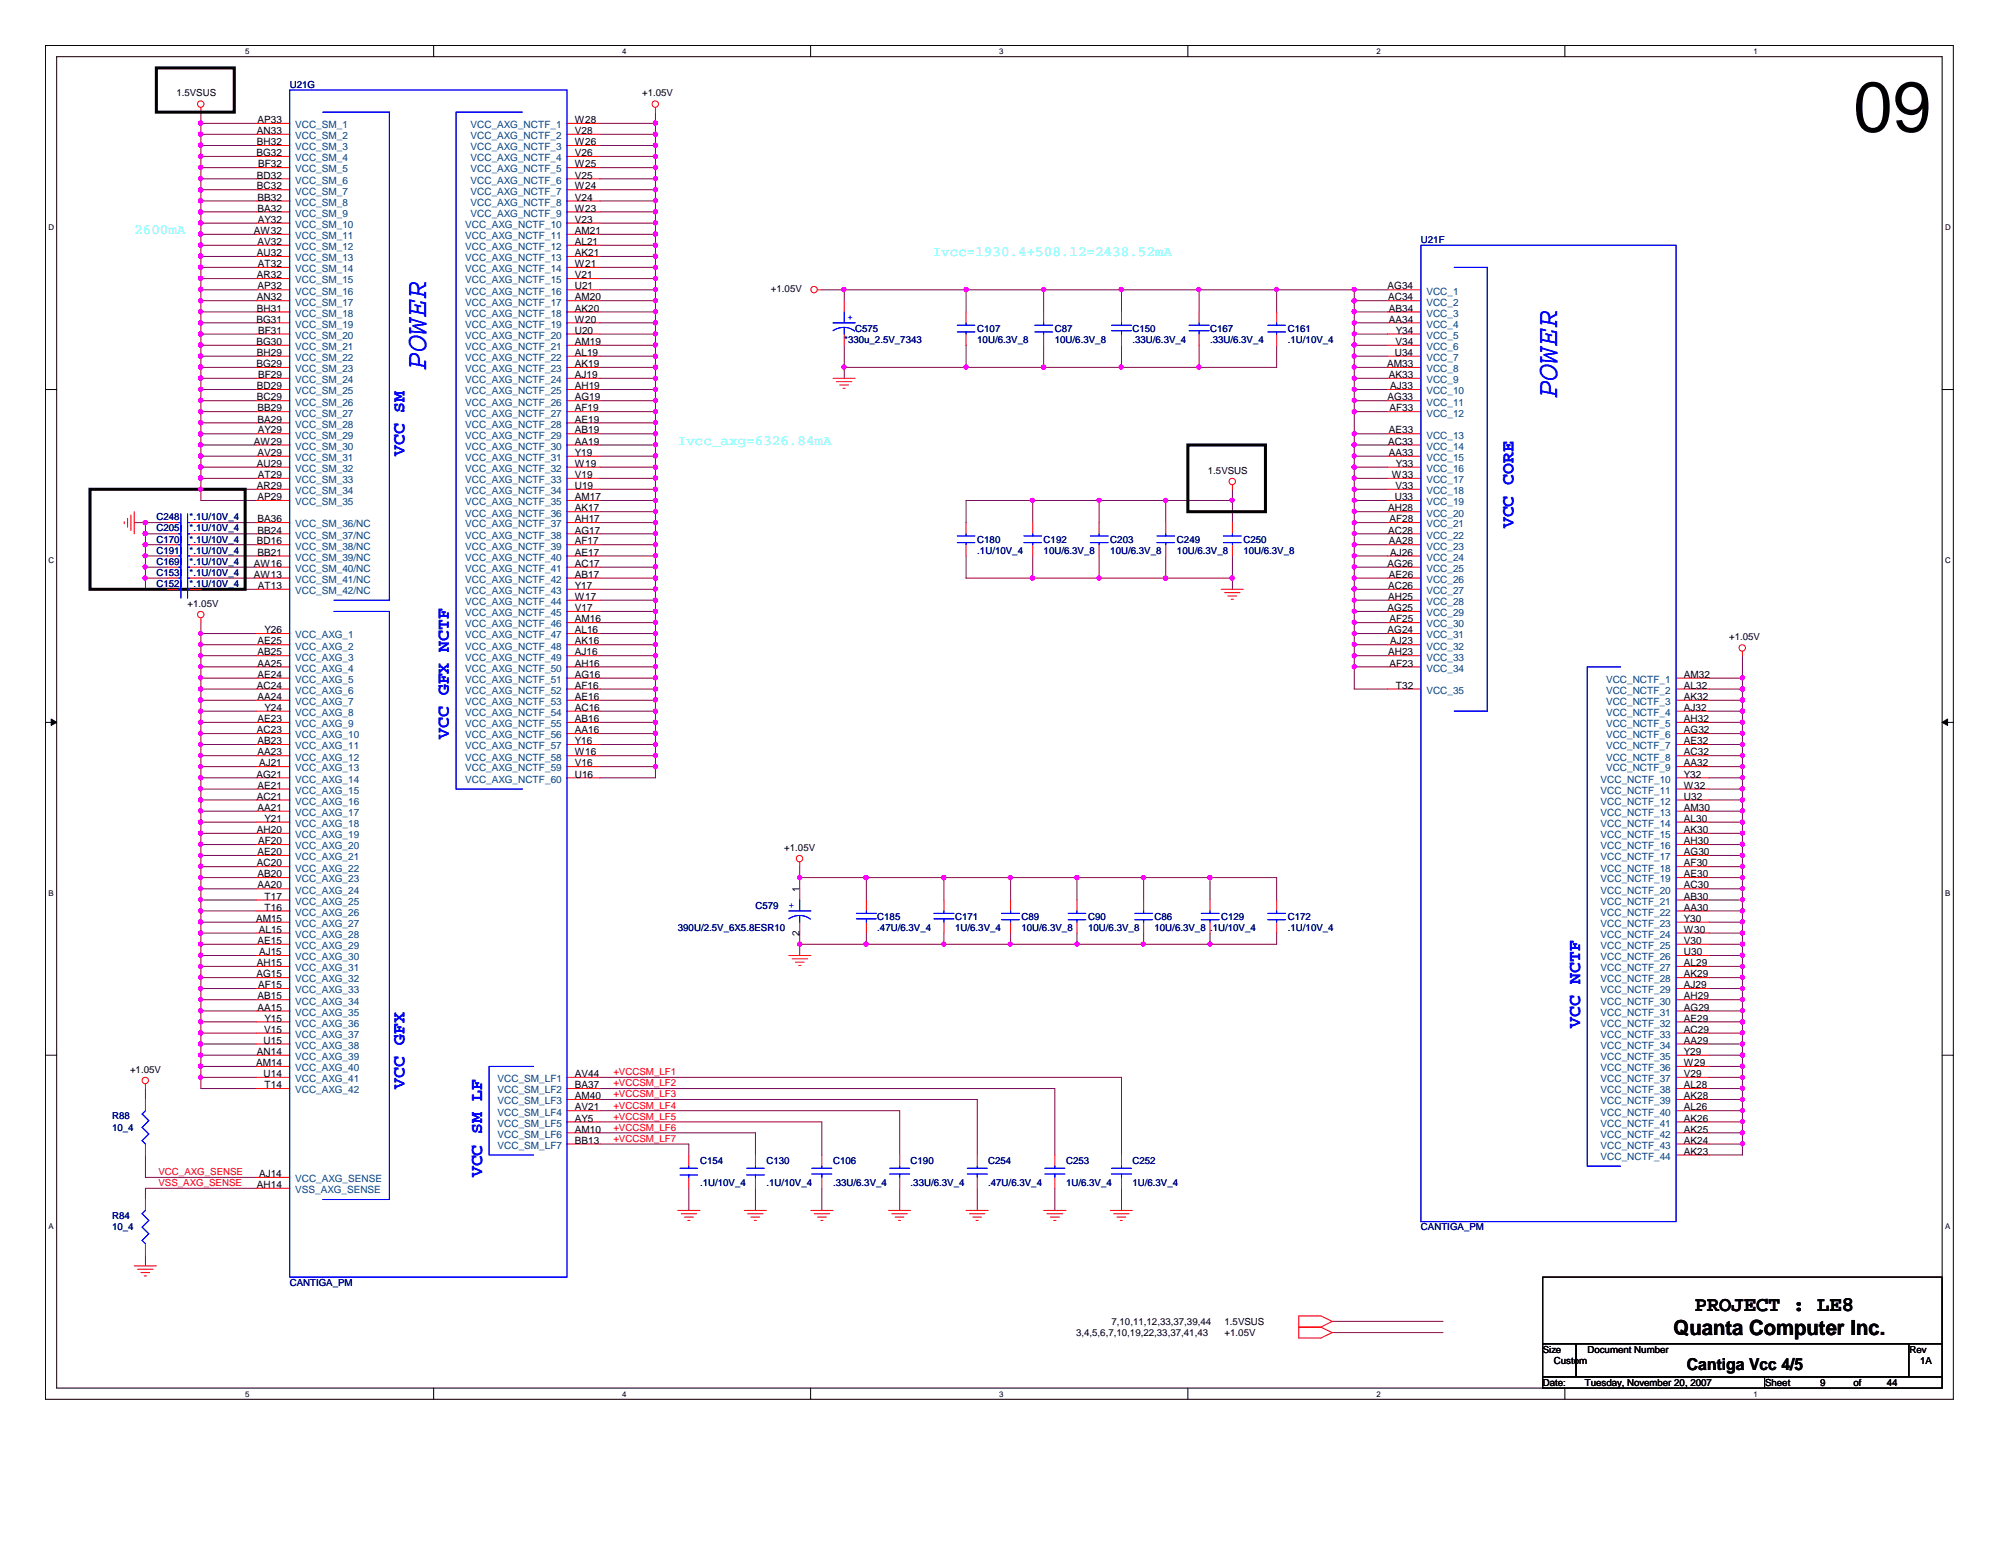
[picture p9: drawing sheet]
<svg xmlns="http://www.w3.org/2000/svg" width="279mm" height="216mm" viewBox="0 0 279 216" stroke-linecap="round" stroke-linejoin="round" font-family="sans-serif">
<defs><g id="words">
<text font-size="9.9" x="258.9" y="18.4">09</text>
<g font-size="4.1" fill="#00f">
<text x="59.5" y="51.6" transform="rotate(-90 59.5 51.6)">POWER</text>
<text x="217.6" y="55.6" transform="rotate(-90 217.6 55.6)">POWER</text>
</g>
<g font-size="2.9">
<text x="236.8" y="183.1">PROJECT : LE8</text>
<text x="233.8" y="186.5">Quanta Computer Inc.</text>
</g>
<g font-size="2.5" fill="#00f">
<text x="56.5" y="63.7" transform="rotate(-90 56.5 63.7)">VCC SM</text>
<text x="211.5" y="73.8" transform="rotate(-90 211.5 73.8)">VCC CORE</text>
<text x="62.7" y="103.2" transform="rotate(-90 62.7 103.2)">VCC GFX NCTF</text>
<text x="220.8" y="143.5" transform="rotate(-90 220.8 143.5)">VCC NCTF</text>
<text x="56.5" y="152" transform="rotate(-90 56.5 152)">VCC GFX</text>
<text x="67.4" y="164.4" transform="rotate(-90 67.4 164.4)">VCC SM LF</text>
</g>
<text font-size="2.3" x="235.7" y="191.3">Cantiga Vcc 4/5</text>
<g font-size="2" fill="#0ff">
<text x="18.8" y="32.7">2600mA</text>
<text x="130.3" y="35.8">Ivcc=1930.4+508.12=2438.52mA</text>
<text x="94.7" y="62.1">Ivcc_axg=6326.84mA</text>
</g>
<g font-size="1.4">
<text x="24.6" y="13.5">1.5VSUS</text>
<text x="36" y="17.2">AP33</text>
<text x="80.3" y="17.2">W28</text>
<text x="89.7" y="13.5">+1.05V</text>
<text x="35.8" y="21.8">BG32</text>
<text x="35.9" y="18.7">AN33</text>
<text x="35.9" y="20.3">BH32</text>
<text x="36.1" y="23.4">BF32</text>
<text x="80.3" y="18.7">V28</text>
<text x="80.3" y="20.3">W26</text>
<text x="80.3" y="21.8">V26</text>
<text x="80.3" y="23.4">W25</text>
<text x="35.9" y="24.9">BD32</text>
<text x="35.9" y="26.5">BC32</text>
<text x="36" y="28">BB32</text>
<text x="36" y="29.5">BA32</text>
<text x="80.3" y="24.9">V25</text>
<text x="80.3" y="26.5">W24</text>
<text x="80.3" y="28">V24</text>
<text x="80.3" y="29.5">W23</text>
<text x="35.5" y="32.7">AW32</text>
<text x="35.9" y="35.8">AU32</text>
<text x="36" y="34.2">AV32</text>
<text x="36" y="31.1">AY32</text>
<text x="80.3" y="31.1">V23</text>
<text x="80.3" y="32.7">AM21</text>
<text x="80.3" y="34.2">AL21</text>
<text x="80.3" y="35.8">AK21</text>
<text x="35.9" y="38.9">AR32</text>
<text x="35.9" y="42">AN32</text>
<text x="36" y="40.4">AP32</text>
<text x="36" y="37.3">AT32</text>
<text x="80.3" y="37.3">W21</text>
<text x="80.3" y="38.9">V21</text>
<text x="80.3" y="40.4">U21</text>
<text x="80.3" y="42">AM20</text>
<text x="107.7" y="40.8">+1.05V</text>
<text x="193.8" y="40.4">AG34</text>
<text x="193.9" y="42">AC34</text>
<text x="35.8" y="45">BG31</text>
<text x="35.9" y="43.5">BH31</text>
<text x="36.1" y="46.6">BF31</text>
<text x="80.3" y="43.5">AK20</text>
<text x="80.3" y="45">W20</text>
<text x="80.3" y="46.6">U20</text>
<text x="194" y="43.5">AB34</text>
<text x="194" y="45">AA34</text>
<text x="195" y="46.6">Y34</text>
<text x="35.8" y="48.2">BG30</text>
<text x="35.8" y="51.3">BG29</text>
<text x="35.9" y="49.7">BH29</text>
<text x="36.1" y="52.8">BF29</text>
<text x="80.3" y="48.2">AM19</text>
<text x="80.3" y="49.7">AL19</text>
<text x="80.3" y="51.3">AK19</text>
<text x="80.3" y="52.8">AJ19</text>
<text x="193.8" y="51.3">AM33</text>
<text x="194" y="52.8">AK33</text>
<text x="194.9" y="49.7">U34</text>
<text x="194.9" y="48.2">V34</text>
<text x="35.9" y="54.4">BD29</text>
<text x="35.9" y="55.9">BC29</text>
<text x="36" y="57.4">BB29</text>
<text x="36" y="59">BA29</text>
<text x="80.3" y="54.4">AH19</text>
<text x="80.3" y="55.9">AG19</text>
<text x="80.3" y="57.4">AF19</text>
<text x="80.3" y="59">AE19</text>
<text x="193.8" y="55.9">AG33</text>
<text x="194.1" y="57.4">AF33</text>
<text x="194.2" y="54.4">AJ33</text>
<text x="35.5" y="62.1">AW29</text>
<text x="35.9" y="65.2">AU29</text>
<text x="36" y="63.7">AV29</text>
<text x="36" y="60.5">AY29</text>
<text x="80.3" y="60.5">AB19</text>
<text x="80.3" y="62.1">AA19</text>
<text x="80.3" y="63.7">Y19</text>
<text x="80.3" y="65.2">W19</text>
<text x="193.9" y="62.1">AC33</text>
<text x="194" y="60.5">AE33</text>
<text x="194" y="63.7">AA33</text>
<text x="195" y="65.2">Y33</text>
<text x="35.9" y="68.3">AR29</text>
<text x="36" y="69.8">AP29</text>
<text x="36" y="66.8">AT29</text>
<text x="80.3" y="66.8">V19</text>
<text x="80.3" y="68.3">U19</text>
<text x="80.3" y="69.8">AM17</text>
<text x="80.3" y="71.4">AK17</text>
<text x="168.7" y="66.2">1.5VSUS</text>
<text x="193.9" y="71.4">AH28</text>
<text x="194.4" y="66.8">W33</text>
<text x="194.9" y="69.8">U33</text>
<text x="194.9" y="68.3">V33</text>
<text x="35.9" y="76">BD16</text>
<text x="36" y="72.9">BA36</text>
<text x="36" y="74.5">BB24</text>
<text x="36" y="77.6">BB21</text>
<text x="80.3" y="72.9">AH17</text>
<text x="80.3" y="74.5">AG17</text>
<text x="80.3" y="76">AF17</text>
<text x="80.3" y="77.6">AE17</text>
<text x="193.9" y="74.5">AC28</text>
<text x="194" y="76">AA28</text>
<text x="194.1" y="72.9">AF28</text>
<text x="194.2" y="77.6">AJ26</text>
<text x="35.5" y="79.2">AW16</text>
<text x="35.5" y="80.7">AW13</text>
<text x="36" y="82.3">AT13</text>
<text x="80.3" y="79.2">AC17</text>
<text x="80.3" y="80.7">AB17</text>
<text x="80.3" y="82.3">Y17</text>
<text x="80.3" y="83.8">W17</text>
<text x="193.8" y="79.2">AG26</text>
<text x="193.9" y="82.3">AC26</text>
<text x="193.9" y="83.8">AH25</text>
<text x="194" y="80.7">AE26</text>
<text x="26.2" y="84.8">+1.05V</text>
<text x="37" y="88.4">Y26</text>
<text x="80.3" y="85.3">V17</text>
<text x="80.3" y="86.9">AM16</text>
<text x="80.3" y="88.4">AL16</text>
<text x="193.8" y="85.3">AG25</text>
<text x="193.8" y="88.4">AG24</text>
<text x="194.1" y="86.9">AF25</text>
<text x="241.6" y="89.4">+1.05V</text>
<text x="36" y="90">AE25</text>
<text x="36" y="91.5">AB25</text>
<text x="36" y="93.1">AA25</text>
<text x="36" y="94.7">AE24</text>
<text x="80.3" y="90">AK16</text>
<text x="80.3" y="91.5">AJ16</text>
<text x="80.3" y="93.1">AH16</text>
<text x="80.3" y="94.7">AG16</text>
<text x="193.9" y="91.5">AH23</text>
<text x="194.1" y="93.1">AF23</text>
<text x="194.2" y="90">AJ23</text>
<text x="235.2" y="94.7">AM32</text>
<text x="35.9" y="96.2">AC24</text>
<text x="36" y="97.7">AA24</text>
<text x="36" y="100.8">AE23</text>
<text x="37" y="99.3">Y24</text>
<text x="80.3" y="96.2">AF16</text>
<text x="80.3" y="97.7">AE16</text>
<text x="80.3" y="99.3">AC16</text>
<text x="80.3" y="100.8">AB16</text>
<text x="195" y="96.2">T32</text>
<text x="235.2" y="96.2">AL32</text>
<text x="235.2" y="97.7">AK32</text>
<text x="235.2" y="99.3">AJ32</text>
<text x="235.2" y="100.8">AH32</text>
<text x="35.9" y="102.4">AC23</text>
<text x="36" y="103.9">AB23</text>
<text x="36" y="105.5">AA23</text>
<text x="36.2" y="107">AJ21</text>
<text x="80.3" y="102.4">AA16</text>
<text x="80.3" y="103.9">Y16</text>
<text x="80.3" y="105.5">W16</text>
<text x="80.3" y="107">V16</text>
<text x="235.2" y="107">AA32</text>
<text x="235.2" y="102.4">AG32</text>
<text x="235.2" y="103.9">AE32</text>
<text x="235.2" y="105.5">AC32</text>
<text x="35.8" y="108.6">AG21</text>
<text x="35.9" y="111.7">AC21</text>
<text x="36" y="110.2">AE21</text>
<text x="36" y="113.2">AA21</text>
<text x="80.3" y="108.6">U16</text>
<text x="235.2" y="108.6">Y32</text>
<text x="235.2" y="110.2">W32</text>
<text x="235.2" y="111.7">U32</text>
<text x="235.2" y="113.2">AM30</text>
<text x="35.9" y="116.3">AH20</text>
<text x="36" y="119.4">AE20</text>
<text x="36.1" y="117.9">AF20</text>
<text x="37" y="114.8">Y21</text>
<text x="109.6" y="118.8">+1.05V</text>
<text x="235.2" y="114.8">AL30</text>
<text x="235.2" y="116.3">AK30</text>
<text x="235.2" y="119.4">AG30</text>
<text x="235.2" y="117.9">AH30</text>
<text x="35.9" y="121">AC20</text>
<text x="36" y="122.5">AB20</text>
<text x="36" y="124.1">AA20</text>
<text x="37" y="125.6">T17</text>
<text x="111.7" y="124.6" transform="rotate(-90 111.7 124.6)">1</text>
<text x="235.2" y="124.1">AC30</text>
<text x="235.2" y="121">AF30</text>
<text x="235.2" y="122.5">AE30</text>
<text x="235.2" y="125.6">AB30</text>
<text x="35.8" y="128.7">AM15</text>
<text x="36" y="131.8">AE15</text>
<text x="36.2" y="130.3">AL15</text>
<text x="37" y="127.2">T16</text>
<text x="111.7" y="130.7" transform="rotate(-90 111.7 130.7)">2</text>
<text x="235.2" y="130.3">W30</text>
<text x="235.2" y="131.8">V30</text>
<text x="235.2" y="127.2">AA30</text>
<text x="235.2" y="128.7">Y30</text>
<text x="35.8" y="136.5">AG15</text>
<text x="35.9" y="134.9">AH15</text>
<text x="36.2" y="133.4">AJ15</text>
<text x="235.2" y="133.4">U30</text>
<text x="235.2" y="134.9">AL29</text>
<text x="235.2" y="136.5">AK29</text>
<text x="36" y="139.6">AB15</text>
<text x="36" y="141.1">AA15</text>
<text x="36.1" y="138">AF15</text>
<text x="37" y="142.7">Y15</text>
<text x="235.2" y="138">AJ29</text>
<text x="235.2" y="139.6">AH29</text>
<text x="235.2" y="141.1">AG29</text>
<text x="235.2" y="142.7">AE29</text>
<text x="18.2" y="149.8">+1.05V</text>
<text x="35.8" y="148.9">AM14</text>
<text x="35.9" y="147.3">AN14</text>
<text x="36.8" y="145.8">U15</text>
<text x="36.9" y="144.2">V15</text>
<text x="235.2" y="144.2">AC29</text>
<text x="235.2" y="145.8">AA29</text>
<text x="235.2" y="147.3">Y29</text>
<text x="235.2" y="148.9">W29</text>
<text x="36.8" y="150.4">U14</text>
<text x="37" y="152">T14</text>
<text x="80.3" y="150.4">AV44</text>
<text x="80.3" y="152">BA37</text>
<text x="80.3" y="153.5">AM40</text>
<text x="80.3" y="155.1">AV21</text>
<text x="235.2" y="152">AL28</text>
<text x="235.2" y="153.5">AK28</text>
<text x="235.2" y="155.1">AL26</text>
<text x="235.2" y="150.4">V29</text>
<text x="80.3" y="156.6">AY5</text>
<text x="80.3" y="158.2">AM10</text>
<text x="80.3" y="159.7">BB13</text>
<text x="235.2" y="158.2">AK25</text>
<text x="235.2" y="156.6">AK26</text>
<text x="235.2" y="159.7">AK24</text>
<text x="235.2" y="161.2">AK23</text>
<text x="35.9" y="165.9">AH14</text>
<text x="36.2" y="164.4">AJ14</text>
<text x="155.3" y="185">7,10,11,12,33,37,39,44</text>
<text x="171.1" y="185">1.5VSUS</text>
<text x="150.3" y="186.6">3,4,5,6,7,10,19,22,33,37,41,43</text>
<text x="171.1" y="186.6">+1.05V</text>
<text x="215.5" y="188.9">Size</text>
<text x="217.1" y="190.4">Custom</text>
<text x="221.8" y="188.9">Document Number</text>
<text x="266.8" y="188.9">Rev</text>
<text x="268.2" y="190.4">1A</text>
<text x="215.5" y="193.5">Date:</text>
<text x="221.4" y="193.5">Tuesday, November 20, 2007</text>
<text x="246.6" y="193.5">Sheet</text>
<text x="254.3" y="193.5">9</text>
<text x="258.9" y="193.5">of</text>
<text x="263.6" y="193.5">44</text>
</g>
<g font-size="1.4" fill="#000080">
<text x="40.5" y="12.2">U21G</text>
<text x="198.5" y="34">U21F</text>
<text x="117.9" y="47.9">*330u_2.5V_7343</text>
<text x="119.5" y="46.3">C575</text>
<text x="136.5" y="46.3">C107</text>
<text x="136.5" y="47.9">10U/6.3V_8</text>
<text x="147.4" y="46.3">C87</text>
<text x="147.4" y="47.9">10U/6.3V_8</text>
<text x="158.2" y="46.3">C150</text>
<text x="158.2" y="47.9">.33U/6.3V_4</text>
<text x="169" y="46.3">C167</text>
<text x="169" y="47.9">.33U/6.3V_4</text>
<text x="179.9" y="46.3">C161</text>
<text x="179.9" y="47.9">.1U/10V_4</text>
<text x="21.8" y="77.3">C191</text>
<text x="21.8" y="75.8">C170</text>
<text x="21.8" y="74.2">C205</text>
<text x="21.8" y="72.7">C248</text>
<text x="26.5" y="77.3">*.1U/10V_4</text>
<text x="26.5" y="75.8">*.1U/10V_4</text>
<text x="26.5" y="74.2">*.1U/10V_4</text>
<text x="26.5" y="72.7">*.1U/10V_4</text>
<text x="136.5" y="75.8">C180</text>
<text x="136.5" y="77.3">.1U/10V_4</text>
<text x="145.8" y="75.8">C192</text>
<text x="145.8" y="77.3">10U/6.3V_8</text>
<text x="155.1" y="75.8">C203</text>
<text x="155.1" y="77.3">10U/6.3V_8</text>
<text x="164.4" y="75.8">C249</text>
<text x="164.4" y="77.3">10U/6.3V_8</text>
<text x="173.7" y="75.8">C250</text>
<text x="173.7" y="77.3">10U/6.3V_8</text>
<text x="21.8" y="80.4">C153</text>
<text x="21.8" y="78.9">C169</text>
<text x="21.8" y="82">C152</text>
<text x="26.5" y="80.4">*.1U/10V_4</text>
<text x="26.5" y="78.9">*.1U/10V_4</text>
<text x="26.5" y="82">*.1U/10V_4</text>
<text x="94.7" y="130">390U/2.5V_6X5.8ESR10</text>
<text x="105.5" y="126.9">C579</text>
<text x="122.6" y="128.4">C185</text>
<text x="122.6" y="130">.47U/6.3V_4</text>
<text x="133.4" y="128.4">C171</text>
<text x="133.4" y="130">1U/6.3V_4</text>
<text x="142.7" y="128.4">C89</text>
<text x="142.7" y="130">10U/6.3V_8</text>
<text x="152" y="128.4">C90</text>
<text x="152" y="130">10U/6.3V_8</text>
<text x="161.3" y="128.4">C86</text>
<text x="161.3" y="130">10U/6.3V_8 .1U/10V_4</text>
<text x="170.6" y="128.4">C129</text>
<text x="179.9" y="128.4">C172</text>
<text x="179.9" y="130">.1U/10V_4</text>
<text x="15.7" y="156.3">R88</text>
<text x="15.7" y="157.9">10_4</text>
<text x="97.8" y="162.5">C154</text>
<text x="97.8" y="165.7">.1U/10V_4</text>
<text x="107.1" y="162.5">C130</text>
<text x="107.1" y="165.7">.1U/10V_4</text>
<text x="116.4" y="162.5">C106</text>
<text x="116.4" y="165.7">.33U/6.3V_4</text>
<text x="127.2" y="162.5">C190</text>
<text x="127.2" y="165.7">.33U/6.3V_4</text>
<text x="138" y="162.5">C254</text>
<text x="138" y="165.7">.47U/6.3V_4</text>
<text x="148.9" y="162.5">C253</text>
<text x="148.9" y="165.7">1U/6.3V_4</text>
<text x="158.2" y="162.5">C252</text>
<text x="158.2" y="165.7">1U/6.3V_4</text>
<text x="15.7" y="170.3">R84</text>
<text x="15.7" y="171.8">10_4</text>
<text x="198.5" y="171.8">CANTIGA_PM</text>
<text x="40.5" y="179.6">CANTIGA_PM</text>
</g>
<g font-size="1.4" fill="#004080">
<text x="41.2" y="17.9">VCC_SM_1</text>
<text x="65.7" y="17.9">VCC_AXG_NCTF_1</text>
<text x="41.2" y="19.4">VCC_SM_2</text>
<text x="41.2" y="21">VCC_SM_3</text>
<text x="41.2" y="22.5">VCC_SM_4</text>
<text x="65.7" y="19.4">VCC_AXG_NCTF_2</text>
<text x="65.7" y="21">VCC_AXG_NCTF_3</text>
<text x="65.7" y="22.5">VCC_AXG_NCTF_4</text>
<text x="41.2" y="25.7">VCC_SM_6</text>
<text x="41.2" y="27.2">VCC_SM_7</text>
<text x="41.2" y="28.7">VCC_SM_8</text>
<text x="41.2" y="24.1">VCC_SM_5</text>
<text x="65.7" y="24.1">VCC_AXG_NCTF_5</text>
<text x="65.7" y="25.7">VCC_AXG_NCTF_6</text>
<text x="65.7" y="27.2">VCC_AXG_NCTF_7</text>
<text x="65.7" y="28.7">VCC_AXG_NCTF_8</text>
<text x="41.2" y="31.8">VCC_SM_10</text>
<text x="41.2" y="30.3">VCC_SM_9</text>
<text x="41.2" y="33.4">VCC_SM_11</text>
<text x="41.2" y="34.9">VCC_SM_12</text>
<text x="65" y="31.8">VCC_AXG_NCTF_10</text>
<text x="65" y="33.4">VCC_AXG_NCTF_11</text>
<text x="65" y="34.9">VCC_AXG_NCTF_12</text>
<text x="65.7" y="30.3">VCC_AXG_NCTF_9</text>
<text x="41.2" y="36.5">VCC_SM_13</text>
<text x="41.2" y="38">VCC_SM_14</text>
<text x="41.2" y="39.6">VCC_SM_15</text>
<text x="41.2" y="41.1">VCC_SM_16</text>
<text x="65" y="36.5">VCC_AXG_NCTF_13</text>
<text x="65" y="38">VCC_AXG_NCTF_14</text>
<text x="65" y="39.6">VCC_AXG_NCTF_15</text>
<text x="65" y="41.1">VCC_AXG_NCTF_16</text>
<text x="199.3" y="41.1">VCC_1</text>
<text x="41.2" y="47.3">VCC_SM_20</text>
<text x="41.2" y="42.7">VCC_SM_17</text>
<text x="41.2" y="44.2">VCC_SM_18</text>
<text x="41.2" y="45.8">VCC_SM_19</text>
<text x="65" y="42.7">VCC_AXG_NCTF_17</text>
<text x="65" y="44.2">VCC_AXG_NCTF_18</text>
<text x="65" y="45.8">VCC_AXG_NCTF_19</text>
<text x="65" y="47.3">VCC_AXG_NCTF_20</text>
<text x="199.3" y="42.7">VCC_2</text>
<text x="199.3" y="44.2">VCC_3</text>
<text x="199.3" y="45.8">VCC_4</text>
<text x="199.3" y="47.3">VCC_5</text>
<text x="41.2" y="48.9">VCC_SM_21</text>
<text x="41.2" y="50.4">VCC_SM_22</text>
<text x="41.2" y="52">VCC_SM_23</text>
<text x="41.2" y="53.5">VCC_SM_24</text>
<text x="65" y="48.9">VCC_AXG_NCTF_21</text>
<text x="65" y="50.4">VCC_AXG_NCTF_22</text>
<text x="65" y="52">VCC_AXG_NCTF_23</text>
<text x="65" y="53.5">VCC_AXG_NCTF_24</text>
<text x="199.3" y="48.9">VCC_6</text>
<text x="199.3" y="50.4">VCC_7</text>
<text x="199.3" y="52">VCC_8</text>
<text x="199.3" y="53.5">VCC_9</text>
<text x="41.2" y="55.1">VCC_SM_25</text>
<text x="41.2" y="56.6">VCC_SM_26</text>
<text x="41.2" y="58.2">VCC_SM_27</text>
<text x="41.2" y="59.7">VCC_SM_28</text>
<text x="65" y="55.1">VCC_AXG_NCTF_25</text>
<text x="65" y="56.6">VCC_AXG_NCTF_26</text>
<text x="65" y="58.2">VCC_AXG_NCTF_27</text>
<text x="65" y="59.7">VCC_AXG_NCTF_28</text>
<text x="199.3" y="55.1">VCC_10</text>
<text x="199.3" y="56.6">VCC_11</text>
<text x="199.3" y="58.2">VCC_12</text>
<text x="41.2" y="62.8">VCC_SM_30</text>
<text x="41.2" y="61.3">VCC_SM_29</text>
<text x="41.2" y="64.4">VCC_SM_31</text>
<text x="41.2" y="65.9">VCC_SM_32</text>
<text x="65" y="61.3">VCC_AXG_NCTF_29</text>
<text x="65" y="62.8">VCC_AXG_NCTF_30</text>
<text x="65" y="64.4">VCC_AXG_NCTF_31</text>
<text x="65" y="65.9">VCC_AXG_NCTF_32</text>
<text x="199.3" y="61.3">VCC_13</text>
<text x="199.3" y="62.8">VCC_14</text>
<text x="199.3" y="64.4">VCC_15</text>
<text x="199.3" y="65.9">VCC_16</text>
<text x="41.2" y="67.5">VCC_SM_33</text>
<text x="41.2" y="69">VCC_SM_34</text>
<text x="41.2" y="70.6">VCC_SM_35</text>
<text x="65" y="67.5">VCC_AXG_NCTF_33</text>
<text x="65" y="69">VCC_AXG_NCTF_34</text>
<text x="65" y="70.6">VCC_AXG_NCTF_35</text>
<text x="199.3" y="67.5">VCC_17</text>
<text x="199.3" y="69">VCC_18</text>
<text x="199.3" y="70.6">VCC_19</text>
<text x="41.2" y="73.7">VCC_SM_36/NC</text>
<text x="41.2" y="75.2">VCC_SM_37/NC</text>
<text x="41.2" y="76.8">VCC_SM_38/NC</text>
<text x="65" y="72.1">VCC_AXG_NCTF_36</text>
<text x="65" y="73.7">VCC_AXG_NCTF_37</text>
<text x="65" y="75.2">VCC_AXG_NCTF_38</text>
<text x="65" y="76.8">VCC_AXG_NCTF_39</text>
<text x="199.3" y="72.1">VCC_20</text>
<text x="199.3" y="73.7">VCC_21</text>
<text x="199.3" y="75.2">VCC_22</text>
<text x="199.3" y="76.8">VCC_23</text>
<text x="41.2" y="78.3">VCC_SM_39/NC</text>
<text x="41.2" y="79.9">VCC_SM_40/NC</text>
<text x="41.2" y="81.4">VCC_SM_41/NC</text>
<text x="41.2" y="83">VCC_SM_42/NC</text>
<text x="65" y="78.3">VCC_AXG_NCTF_40</text>
<text x="65" y="79.9">VCC_AXG_NCTF_41</text>
<text x="65" y="81.4">VCC_AXG_NCTF_42</text>
<text x="65" y="83">VCC_AXG_NCTF_43</text>
<text x="199.3" y="78.3">VCC_24</text>
<text x="199.3" y="79.9">VCC_25</text>
<text x="199.3" y="81.4">VCC_26</text>
<text x="199.3" y="83">VCC_27</text>
<text x="41.2" y="89.2">VCC_AXG_1</text>
<text x="65" y="84.5">VCC_AXG_NCTF_44</text>
<text x="65" y="86.1">VCC_AXG_NCTF_45</text>
<text x="65" y="87.6">VCC_AXG_NCTF_46</text>
<text x="65" y="89.2">VCC_AXG_NCTF_47</text>
<text x="199.3" y="84.5">VCC_28</text>
<text x="199.3" y="86.1">VCC_29</text>
<text x="199.3" y="87.6">VCC_30</text>
<text x="199.3" y="89.2">VCC_31</text>
<text x="41.2" y="90.7">VCC_AXG_2</text>
<text x="41.2" y="92.2">VCC_AXG_3</text>
<text x="41.2" y="93.8">VCC_AXG_4</text>
<text x="41.2" y="95.4">VCC_AXG_5</text>
<text x="65" y="90.7">VCC_AXG_NCTF_48</text>
<text x="65" y="92.2">VCC_AXG_NCTF_49</text>
<text x="65" y="93.8">VCC_AXG_NCTF_50</text>
<text x="65" y="95.4">VCC_AXG_NCTF_51</text>
<text x="199.3" y="90.7">VCC_32</text>
<text x="199.3" y="92.2">VCC_33</text>
<text x="199.3" y="93.8">VCC_34</text>
<text x="224.4" y="95.4">VCC_NCTF_1</text>
<text x="41.2" y="96.9">VCC_AXG_6</text>
<text x="41.2" y="98.5">VCC_AXG_7</text>
<text x="41.2" y="100">VCC_AXG_8</text>
<text x="41.2" y="101.6">VCC_AXG_9</text>
<text x="65" y="96.9">VCC_AXG_NCTF_52</text>
<text x="65" y="98.5">VCC_AXG_NCTF_53</text>
<text x="65" y="100">VCC_AXG_NCTF_54</text>
<text x="65" y="101.6">VCC_AXG_NCTF_55</text>
<text x="199.3" y="96.9">VCC_35</text>
<text x="224.4" y="96.9">VCC_NCTF_2</text>
<text x="224.4" y="98.5">VCC_NCTF_3</text>
<text x="224.4" y="100">VCC_NCTF_4</text>
<text x="224.4" y="101.6">VCC_NCTF_5</text>
<text x="41.2" y="103.1">VCC_AXG_10</text>
<text x="41.2" y="104.6">VCC_AXG_11</text>
<text x="41.2" y="106.2">VCC_AXG_12</text>
<text x="41.2" y="107.7">VCC_AXG_13</text>
<text x="65" y="103.1">VCC_AXG_NCTF_56</text>
<text x="65" y="104.6">VCC_AXG_NCTF_57</text>
<text x="65" y="106.2">VCC_AXG_NCTF_58</text>
<text x="65" y="107.7">VCC_AXG_NCTF_59</text>
<text x="224.4" y="107.7">VCC_NCTF_9</text>
<text x="224.4" y="103.1">VCC_NCTF_6</text>
<text x="224.4" y="104.6">VCC_NCTF_7</text>
<text x="224.4" y="106.2">VCC_NCTF_8</text>
<text x="41.2" y="109.3">VCC_AXG_14</text>
<text x="41.2" y="110.9">VCC_AXG_15</text>
<text x="41.2" y="112.4">VCC_AXG_16</text>
<text x="41.2" y="114">VCC_AXG_17</text>
<text x="65" y="109.3">VCC_AXG_NCTF_60</text>
<text x="223.6" y="109.3">VCC_NCTF_10</text>
<text x="223.6" y="110.9">VCC_NCTF_11</text>
<text x="223.6" y="112.4">VCC_NCTF_12</text>
<text x="223.6" y="114">VCC_NCTF_13</text>
<text x="41.2" y="115.5">VCC_AXG_18</text>
<text x="41.2" y="117.1">VCC_AXG_19</text>
<text x="41.2" y="118.6">VCC_AXG_20</text>
<text x="223.6" y="115.5">VCC_NCTF_14</text>
<text x="223.6" y="117.1">VCC_NCTF_15</text>
<text x="223.6" y="118.6">VCC_NCTF_16</text>
<text x="41.2" y="120.1">VCC_AXG_21</text>
<text x="41.2" y="121.7">VCC_AXG_22</text>
<text x="41.2" y="123.2">VCC_AXG_23</text>
<text x="41.2" y="124.8">VCC_AXG_24</text>
<text x="223.6" y="124.8">VCC_NCTF_20</text>
<text x="223.6" y="120.1">VCC_NCTF_17</text>
<text x="223.6" y="121.7">VCC_NCTF_18</text>
<text x="223.6" y="123.2">VCC_NCTF_19</text>
<text x="41.2" y="126.4">VCC_AXG_25</text>
<text x="41.2" y="129.5">VCC_AXG_27</text>
<text x="41.2" y="131">VCC_AXG_28</text>
<text x="41.2" y="127.9">VCC_AXG_26</text>
<text x="223.6" y="131">VCC_NCTF_24</text>
<text x="223.6" y="126.4">VCC_NCTF_21</text>
<text x="223.6" y="127.9">VCC_NCTF_22</text>
<text x="223.6" y="129.5">VCC_NCTF_23</text>
<text x="41.2" y="134.1">VCC_AXG_30</text>
<text x="41.2" y="135.6">VCC_AXG_31</text>
<text x="41.2" y="137.2">VCC_AXG_32</text>
<text x="41.2" y="132.5">VCC_AXG_29</text>
<text x="223.6" y="132.5">VCC_NCTF_25</text>
<text x="223.6" y="134.1">VCC_NCTF_26</text>
<text x="223.6" y="135.6">VCC_NCTF_27</text>
<text x="223.6" y="137.2">VCC_NCTF_28</text>
<text x="41.2" y="138.7">VCC_AXG_33</text>
<text x="41.2" y="140.3">VCC_AXG_34</text>
<text x="41.2" y="141.9">VCC_AXG_35</text>
<text x="41.2" y="143.4">VCC_AXG_36</text>
<text x="223.6" y="138.7">VCC_NCTF_29</text>
<text x="223.6" y="140.3">VCC_NCTF_30</text>
<text x="223.6" y="141.9">VCC_NCTF_31</text>
<text x="223.6" y="143.4">VCC_NCTF_32</text>
<text x="41.2" y="144.9">VCC_AXG_37</text>
<text x="41.2" y="146.5">VCC_AXG_38</text>
<text x="41.2" y="148">VCC_AXG_39</text>
<text x="41.2" y="149.6">VCC_AXG_40</text>
<text x="223.6" y="144.9">VCC_NCTF_33</text>
<text x="223.6" y="146.5">VCC_NCTF_34</text>
<text x="223.6" y="148">VCC_NCTF_35</text>
<text x="223.6" y="149.6">VCC_NCTF_36</text>
<text x="41.2" y="151.1">VCC_AXG_41</text>
<text x="41.2" y="152.7">VCC_AXG_42</text>
<text x="69.5" y="151.1">VCC_SM_LF1</text>
<text x="69.5" y="152.7">VCC_SM_LF2</text>
<text x="69.5" y="154.2">VCC_SM_LF3</text>
<text x="69.5" y="155.8">VCC_SM_LF4</text>
<text x="223.6" y="152.7">VCC_NCTF_38</text>
<text x="223.6" y="154.2">VCC_NCTF_39</text>
<text x="223.6" y="155.8">VCC_NCTF_40</text>
<text x="223.6" y="151.1">VCC_NCTF_37</text>
<text x="69.5" y="157.4">VCC_SM_LF5</text>
<text x="69.5" y="158.9">VCC_SM_LF6</text>
<text x="69.5" y="160.4">VCC_SM_LF7</text>
<text x="223.6" y="158.9">VCC_NCTF_42</text>
<text x="223.6" y="157.4">VCC_NCTF_41</text>
<text x="223.6" y="160.4">VCC_NCTF_43</text>
<text x="223.6" y="162">VCC_NCTF_44</text>
<text x="41.2" y="165.1">VCC_AXG_SENSE</text>
<text x="41.2" y="166.6">VSS_AXG_SENSE</text>
</g>
<g font-size="1.4" fill="#00f">
<text x="118.4" y="44.7">+</text>
<text x="110.2" y="126.8">+</text>
</g>
<g font-size="1.4" fill="#f00">
<text x="85.7" y="151.7">+VCCSM_LF2</text>
<text x="85.7" y="150.2">+VCCSM_LF1</text>
<text x="85.7" y="154.8">+VCCSM_LF4</text>
<text x="85.7" y="153.2">+VCCSM_LF3</text>
<text x="85.7" y="156.4">+VCCSM_LF5</text>
<text x="85.7" y="159.5">+VCCSM_LF7</text>
<text x="85.7" y="157.9">+VCCSM_LF6</text>
<text x="22.1" y="164.1">VCC_AXG_SENSE</text>
<text x="22.1" y="165.7">VSS_AXG_SENSE</text>
</g>
<g font-size="1.1">
<text x="34.2" y="7.5">5</text>
<text x="86.9" y="7.5">4</text>
<text x="139.6" y="7.5">3</text>
<text x="192.3" y="7.5">2</text>
<text x="244.9" y="7.5">1</text>
<text x="6.8" y="32.1">D</text>
<text x="271.7" y="32.1">D</text>
<text x="6.8" y="78.6">C</text>
<text x="271.7" y="78.6">C</text>
<text x="6.8" y="125.1">B</text>
<text x="271.7" y="125.1">B</text>
<text x="6.8" y="171.6">A</text>
<text x="271.7" y="171.6">A</text>
<text x="34.2" y="195">5</text>
<text x="86.9" y="195">4</text>
<text x="139.6" y="195">3</text>
<text x="192.3" y="195">2</text>
<text x="244.9" y="195">1</text>
</g>
</g></defs>
<g fill="none" stroke="#000" stroke-width=".14">
<path d="M6.3 6.3h266.6v189.1h-266.6zM7.9 7.9h263.4v185.9h-263.4zM60.6 6.3v1.6M113.2 6.3v1.6M165.9 6.3v1.6M218.6 6.3v1.6M6.3 54.4h1.6M271.3 54.4h1.6M6.3 100.9h1.6M271.3 100.9h1.6M6.3 147.4h1.6M271.3 147.4h1.6"/>
<path d="M215.5 178.4h55.8v9.3h-55.8zM60.6 193.8v1.6M113.2 193.8v1.6M165.9 193.8v1.6M215.5 187.7h4.7v4.6h-4.7zM215.5 192.3h31v1.5h-31zM218.6 193.8v1.6M220.2 187.7h46.5v4.6h-46.5zM246.5 192.3h24.8v1.5h-24.8zM266.7 187.7h4.6v4.6h-4.6z"/>
</g>
<g fill="#000" stroke="#000" stroke-width=".14">
<path d="M7.2 100.4l.7 .5-.7 .4z" fill-rule="evenodd"/>
<path d="M271.3 100.9l.8-.5v.9z" fill-rule="evenodd"/>
</g>
<g fill="none" stroke="#800040" stroke-width=".14">
<path d="M28.1 15.7v54.2h7.7M28.1 17.2h7.7M28.1 18.8h7.7M83.8 17.2h7.8M83.8 18.8h7.8M91.6 15.7v92.9h-7.8M28.1 20.3h7.7M28.1 21.8h7.7M28.1 23.4h7.7M28.1 25h7.7M28.1 26.5h7.7M28.1 28.1h7.7"/>
<path d="M28.1 29.6h7.7M28.1 31.2h7.7M28.1 34.2h7.7M28.1 32.7h7.7M28.1 38.9h7.7M28.1 37.3h7.7M28.1 35.8h7.7M83.8 20.3h7.8M83.8 21.8h7.8M83.8 23.4h7.8M83.8 25h7.8M83.8 26.5h7.8"/>
<path d="M83.8 28.1h7.8M83.8 29.6h7.8M83.8 31.2h7.8M83.8 34.2h7.8M83.8 32.7h7.8M83.8 38.9h7.8M83.8 37.3h7.8M83.8 35.8h7.8M28.1 40.5h7.7M28.1 42h7.7M28.1 43.6h7.7M28.1 46.7h7.7"/>
<path d="M28.1 45.1h7.7M28.1 48.2h7.7M28.1 54.4h7.7M28.1 52.8h7.7M28.1 51.3h7.7M28.1 49.7h7.7M28.1 56h7.7M28.1 59.1h7.7M28.1 57.5h7.7M83.8 40.5h7.8M83.8 42h7.8M83.8 43.6h7.8"/>
<path d="M83.8 46.7h7.8M83.8 45.1h7.8M83.8 48.2h7.8M83.8 54.4h7.8M83.8 52.8h7.8M83.8 51.3h7.8M83.8 49.7h7.8M83.8 56h7.8M83.8 59.1h7.8M83.8 57.5h7.8M114.8 40.5h79M117.9 40.5v1.5"/>
<path d="M117.9 48.2v4.6M135 40.5v3.1M135 48.2v3.1M145.8 40.5v3.1M145.8 48.2v3.1M156.7 40.5v3.1M156.7 48.2v3.1M167.5 40.5v3.1M167.5 48.2v3.1M178.4 48.2v3.1h-60.5M178.4 40.5v3.1M189.2 42h4.6"/>
<path d="M189.2 43.6h4.6M189.2 46.7h4.6M189.2 45.1h4.6M189.2 48.2h4.6M189.2 54.4h4.6M189.2 52.8h4.6M189.2 51.3h4.6M189.2 49.7h4.6M189.2 56h4.6M189.2 57.5h4.6M189.2 40.5v55.7h4.6M18.8 73h4.6"/>
<path d="M20.3 74.5h3.1M20.3 77.6h3.1M20.3 79.2h3.1M20.3 76.1h3.1M20.3 73v9.3h3.1M28.1 66.8h7.7M28.1 65.2h7.7M28.1 63.7h7.7M28.1 62.1h7.7M28.1 60.6h7.7M28.1 68.3h7.7M28.1 73h7.7"/>
<path d="M28.1 74.5h7.7M28.1 77.6h7.7M28.1 79.2h7.7M28.1 76.1h7.7M83.8 69.9h7.8M83.8 66.8h7.8M83.8 65.2h7.8M83.8 63.7h7.8M83.8 62.1h7.8M83.8 60.6h7.8M83.8 68.3h7.8M83.8 73h7.8"/>
<path d="M83.8 74.5h7.8M83.8 77.6h7.8M83.8 79.2h7.8M83.8 76.1h7.8M83.8 71.5h7.8M135 77.6v3.1h37.2M144.3 69.9v3.1M144.3 77.6v3.1M153.5 69.9v3.1M153.5 77.6v3.1M162.9 69.9v3.1M162.9 77.6v3.1"/>
<path d="M172.2 69.9h-37.2v3.1M172.2 68.3v4.7M172.2 77.6v4.7M189.2 69.9h4.6M189.2 66.8h4.6M189.2 65.2h4.6M189.2 63.7h4.6M189.2 62.1h4.6M189.2 60.6h4.6M189.2 68.3h4.6M189.2 73h4.6M189.2 74.5h4.6"/>
<path d="M189.2 77.6h4.6M189.2 79.2h4.6M189.2 76.1h4.6M189.2 71.5h4.6M20.3 80.7h3.1M28.1 87v65h7.7M28.1 90h7.7M28.1 91.6h7.7M28.1 94.7h7.7M28.1 96.2h7.7M28.1 97.8h7.7M28.1 93.1h7.7"/>
<path d="M28.1 99.3h7.7M28.1 80.7h7.7M28.1 88.5h7.7M28.1 82.3h7.7M83.8 90h7.8M83.8 91.6h7.8M83.8 94.7h7.8M83.8 96.2h7.8M83.8 97.8h7.8M83.8 93.1h7.8M83.8 99.3h7.8M83.8 80.7h7.8"/>
<path d="M83.8 83.8h7.8M83.8 85.4h7.8M83.8 88.5h7.8M83.8 87h7.8M83.8 82.3h7.8M189.2 90h4.6M189.2 91.6h4.6M189.2 93.1h4.6M189.2 80.7h4.6M189.2 83.8h4.6M189.2 85.4h4.6M189.2 88.5h4.6"/>
<path d="M189.2 87h4.6M189.2 82.3h4.6M238.8 94.7h4.6M238.8 96.2h4.6M238.8 97.8h4.6M238.8 99.3h4.6M243.4 91.6v69.7h-4.6M28.1 100.9h7.7M28.1 102.4h7.7M28.1 105.5h7.7M28.1 107.1h7.7M28.1 108.6h7.7"/>
<path d="M28.1 104h7.7M28.1 111.7h7.7M28.1 113.3h7.7M28.1 116.4h7.7M28.1 117.9h7.7M28.1 119.5h7.7M28.1 114.8h7.7M28.1 110.2h7.7M83.8 100.9h7.8M83.8 102.4h7.8M83.8 105.5h7.8M83.8 107.1h7.8"/>
<path d="M83.8 104h7.8M238.8 100.9h4.6M238.8 102.4h4.6M238.8 105.5h4.6M238.8 107.1h4.6M238.8 108.6h4.6M238.8 104h4.6M238.8 111.7h4.6M238.8 113.3h4.6M238.8 116.4h4.6M238.8 117.9h4.6M238.8 119.5h4.6"/>
<path d="M238.8 114.8h4.6M238.8 110.2h4.6M28.1 122.6h7.7M28.1 124.1h7.7M28.1 127.2h7.7M28.1 128.8h7.7M28.1 130.3h7.7M28.1 125.7h7.7M28.1 121h7.7M28.1 133.4h7.7M28.1 135h7.7M28.1 138h7.7"/>
<path d="M28.1 139.6h7.7M28.1 136.5h7.7M28.1 131.9h7.7M111.7 122.6h66.7v3.1M111.7 121v3.1M111.7 130.3v3.1M121 122.6v3.1M121 130.3v1.6M131.9 122.6v3.1M131.9 130.3v1.6M141.2 122.6v3.1M141.2 130.3v1.6"/>
<path d="M150.5 122.6v3.1M150.5 130.3v1.6M159.8 122.6v3.1M159.8 130.3v1.6M169 122.6v3.1M169 130.3v1.6M178.4 130.3v1.6h-66.7M238.8 122.6h4.6M238.8 124.1h4.6M238.8 127.2h4.6M238.8 128.8h4.6M238.8 130.3h4.6"/>
<path d="M238.8 125.7h4.6M238.8 121h4.6M238.8 133.4h4.6M238.8 135h4.6M238.8 138h4.6M238.8 139.6h4.6M238.8 136.5h4.6M238.8 131.9h4.6M20.3 152v1.5M28.1 150.5h7.7M28.1 141.2h7.7M28.1 144.3h7.7"/>
<path d="M28.1 145.8h7.7M28.1 148.9h7.7M28.1 147.4h7.7M28.1 142.7h7.7M83.8 152h63.6v9.3M83.8 158.2h21.7v3.1M83.8 156.7h31v4.6M83.8 150.5h72.9v10.8M83.8 153.5h52.7v7.8M83.8 155.1h41.9v6.2M83.8 159.8h12.4v1.5M238.8 156.7h4.6"/>
<path d="M238.8 152h4.6M238.8 150.5h4.6M238.8 155.1h4.6M238.8 153.5h4.6M238.8 159.8h4.6M238.8 158.2h4.6M238.8 141.2h4.6M238.8 144.3h4.6M238.8 145.8h4.6M238.8 148.9h4.6M238.8 147.4h4.6M238.8 142.7h4.6"/>
<path d="M20.3 161.3v3.1h15.5M20.3 175.3v1.5M35.8 165.9h-15.5v1.6M96.2 165.9v3.1M105.5 165.9v3.1M114.8 165.9v3.1M125.7 165.9v3.1M136.5 165.9v3.1M147.4 165.9v3.1M156.7 165.9v3.1M186.1 186.1h15.5M186.1 184.5h15.5"/>
</g>
<g fill="#f0f" stroke="#f0f" stroke-width=".14">
<circle cx="28" cy="68.3" r=".3"/>
<circle cx="28" cy="18.7" r=".3"/>
<circle cx="28" cy="17.2" r=".3"/>
<circle cx="28" cy="26.5" r=".3"/>
<circle cx="28" cy="28" r=".3"/>
<circle cx="28" cy="29.6" r=".3"/>
<circle cx="28" cy="40.4" r=".3"/>
<circle cx="28" cy="38.9" r=".29"/>
<circle cx="28" cy="37.3" r=".3"/>
<circle cx="28" cy="35.8" r=".3"/>
<circle cx="28" cy="46.6" r=".29"/>
<circle cx="28" cy="48.2" r=".3"/>
<circle cx="28" cy="52.8" r=".3"/>
<circle cx="28" cy="51.3" r=".3"/>
<circle cx="28" cy="65.2" r=".3"/>
<circle cx="28" cy="63.7" r=".3"/>
<circle cx="28" cy="60.6" r=".3"/>
<circle cx="28" cy="59" r=".3"/>
<circle cx="28" cy="34.2" r=".3"/>
<circle cx="28" cy="43.5" r=".3"/>
<circle cx="28" cy="42" r=".3"/>
<circle cx="28" cy="54.4" r=".29"/>
<circle cx="28" cy="57.5" r=".3"/>
<circle cx="28" cy="55.9" r=".3"/>
<circle cx="28" cy="62.1" r=".29"/>
<circle cx="28" cy="66.8" r=".3"/>
<circle cx="28" cy="45.1" r=".3"/>
<circle cx="28" cy="49.7" r=".3"/>
<circle cx="28" cy="32.7" r=".3"/>
<circle cx="28" cy="31.1" r=".29"/>
<circle cx="28" cy="20.3" r=".3"/>
<circle cx="28" cy="24.9" r=".3"/>
<circle cx="28" cy="21.8" r=".3"/>
<circle cx="28" cy="23.4" r=".29"/>
<circle cx="28" cy="90" r=".3"/>
<circle cx="28" cy="91.6" r=".3"/>
<circle cx="28" cy="94.7" r=".3"/>
<circle cx="28" cy="96.2" r=".3"/>
<circle cx="28" cy="97.7" r=".3"/>
<circle cx="28" cy="93.1" r=".29"/>
<circle cx="28" cy="105.5" r=".3"/>
<circle cx="28" cy="107.1" r=".3"/>
<circle cx="28" cy="108.6" r=".29"/>
<circle cx="28" cy="104" r=".3"/>
<circle cx="28" cy="111.7" r=".3"/>
<circle cx="28" cy="113.2" r=".3"/>
<circle cx="28" cy="116.3" r=".29"/>
<circle cx="28" cy="117.9" r=".3"/>
<circle cx="28" cy="119.5" r=".3"/>
<circle cx="28" cy="114.8" r=".3"/>
<circle cx="28" cy="127.2" r=".3"/>
<circle cx="28" cy="128.7" r=".3"/>
<circle cx="28" cy="125.6" r=".3"/>
<circle cx="28" cy="121" r=".3"/>
<circle cx="28" cy="133.4" r=".3"/>
<circle cx="28" cy="135" r=".3"/>
<circle cx="28" cy="138" r=".3"/>
<circle cx="28" cy="141.1" r=".3"/>
<circle cx="28" cy="136.5" r=".3"/>
<circle cx="28" cy="131.8" r=".29"/>
<circle cx="28" cy="144.2" r=".3"/>
<circle cx="28" cy="148.9" r=".3"/>
<circle cx="28" cy="150.4" r=".3"/>
<circle cx="91.6" cy="24.9" r=".3"/>
<circle cx="91.6" cy="37.3" r=".3"/>
<circle cx="91.6" cy="32.7" r=".3"/>
<circle cx="91.6" cy="48.2" r=".3"/>
<circle cx="91.6" cy="57.5" r=".3"/>
<circle cx="91.6" cy="62.1" r=".29"/>
<circle cx="91.6" cy="68.3" r=".3"/>
<circle cx="91.6" cy="60.6" r=".3"/>
<circle cx="91.6" cy="73" r=".3"/>
<circle cx="91.6" cy="80.7" r=".3"/>
<circle cx="91.6" cy="83.8" r=".3"/>
<circle cx="91.6" cy="85.4" r=".29"/>
<circle cx="91.6" cy="88.5" r=".3"/>
<circle cx="91.6" cy="90" r=".3"/>
<circle cx="91.6" cy="82.2" r=".3"/>
<circle cx="91.6" cy="93.1" r=".29"/>
<circle cx="91.6" cy="105.5" r=".3"/>
<circle cx="91.6" cy="107.1" r=".3"/>
<circle cx="91.6" cy="104" r=".3"/>
<circle cx="28" cy="124.1" r=".29"/>
<circle cx="28" cy="110.1" r=".3"/>
<circle cx="28" cy="99.3" r=".3"/>
<circle cx="28" cy="102.4" r=".3"/>
<circle cx="28" cy="130.3" r=".3"/>
<circle cx="28" cy="147.3" r=".29"/>
<circle cx="28" cy="139.6" r=".29"/>
<circle cx="28" cy="142.7" r=".3"/>
<circle cx="91.6" cy="42" r=".3"/>
<circle cx="91.6" cy="29.6" r=".3"/>
<circle cx="91.6" cy="100.9" r=".29"/>
<circle cx="91.6" cy="31.1" r=".29"/>
<circle cx="91.6" cy="102.4" r=".3"/>
<circle cx="91.6" cy="97.7" r=".3"/>
<circle cx="91.6" cy="94.7" r=".3"/>
<circle cx="91.6" cy="54.4" r=".29"/>
<circle cx="91.6" cy="40.4" r=".3"/>
<circle cx="91.6" cy="86.9" r=".3"/>
<circle cx="91.6" cy="69.9" r=".29"/>
<circle cx="91.6" cy="77.6" r=".29"/>
<circle cx="91.6" cy="59" r=".3"/>
<circle cx="91.6" cy="52.8" r=".3"/>
<circle cx="91.6" cy="49.7" r=".3"/>
<circle cx="91.6" cy="74.5" r=".3"/>
<circle cx="91.6" cy="34.2" r=".3"/>
<circle cx="91.6" cy="17.2" r=".3"/>
<circle cx="91.6" cy="71.4" r=".3"/>
<circle cx="91.6" cy="63.7" r=".3"/>
<circle cx="91.6" cy="21.8" r=".3"/>
<circle cx="91.6" cy="20.3" r=".3"/>
<circle cx="91.6" cy="51.3" r=".3"/>
<circle cx="91.6" cy="99.3" r=".3"/>
<circle cx="91.6" cy="55.9" r=".3"/>
<circle cx="91.6" cy="38.9" r=".29"/>
<circle cx="91.6" cy="79.2" r=".3"/>
<circle cx="91.6" cy="46.6" r=".29"/>
<circle cx="91.6" cy="76.1" r=".3"/>
<circle cx="91.6" cy="45.1" r=".3"/>
<circle cx="91.6" cy="66.8" r=".3"/>
<circle cx="91.6" cy="65.2" r=".3"/>
<circle cx="91.6" cy="43.5" r=".3"/>
<circle cx="91.6" cy="26.5" r=".3"/>
<circle cx="91.6" cy="28" r=".3"/>
<circle cx="91.6" cy="23.4" r=".29"/>
<circle cx="91.6" cy="91.6" r=".3"/>
<circle cx="91.6" cy="96.2" r=".3"/>
<circle cx="91.6" cy="35.8" r=".3"/>
<circle cx="91.6" cy="18.7" r=".3"/>
<circle cx="243.4" cy="159.7" r=".3"/>
<circle cx="243.4" cy="158.2" r=".3"/>
<circle cx="243.4" cy="156.6" r=".3"/>
<circle cx="243.4" cy="155.1" r=".29"/>
<circle cx="243.4" cy="153.5" r=".3"/>
<circle cx="243.4" cy="152" r=".3"/>
<circle cx="243.4" cy="150.4" r=".3"/>
<circle cx="243.4" cy="147.3" r=".29"/>
<circle cx="243.4" cy="142.7" r=".3"/>
<circle cx="243.4" cy="141.1" r=".3"/>
<circle cx="243.4" cy="139.6" r=".29"/>
<circle cx="243.4" cy="138" r=".3"/>
<circle cx="243.4" cy="135" r=".3"/>
<circle cx="243.4" cy="133.4" r=".3"/>
<circle cx="243.4" cy="130.3" r=".3"/>
<circle cx="243.4" cy="128.7" r=".3"/>
<circle cx="243.4" cy="125.6" r=".3"/>
<circle cx="243.4" cy="119.5" r=".3"/>
<circle cx="243.4" cy="117.9" r=".3"/>
<circle cx="243.4" cy="116.3" r=".29"/>
<circle cx="243.4" cy="110.1" r=".3"/>
<circle cx="243.4" cy="107.1" r=".3"/>
<circle cx="243.4" cy="105.5" r=".3"/>
<circle cx="243.4" cy="104" r=".3"/>
<circle cx="243.4" cy="102.4" r=".3"/>
<circle cx="243.4" cy="96.2" r=".3"/>
<circle cx="243.4" cy="94.7" r=".3"/>
<circle cx="243.4" cy="97.7" r=".3"/>
<circle cx="243.4" cy="99.3" r=".3"/>
<circle cx="243.4" cy="122.6" r=".3"/>
<circle cx="243.4" cy="124.1" r=".29"/>
<circle cx="243.4" cy="113.2" r=".3"/>
<circle cx="243.4" cy="100.9" r=".29"/>
<circle cx="243.4" cy="114.8" r=".3"/>
<circle cx="243.4" cy="145.8" r=".3"/>
<circle cx="189.2" cy="40.4" r=".3"/>
<circle cx="189.2" cy="42" r=".3"/>
<circle cx="189.2" cy="43.5" r=".3"/>
<circle cx="189.2" cy="48.2" r=".3"/>
<circle cx="189.2" cy="55.9" r=".3"/>
<circle cx="189.2" cy="63.7" r=".3"/>
<circle cx="189.2" cy="65.2" r=".3"/>
<circle cx="189.2" cy="93.1" r=".29"/>
<circle cx="189.2" cy="82.2" r=".3"/>
<circle cx="189.2" cy="85.4" r=".29"/>
<circle cx="189.2" cy="69.9" r=".29"/>
<circle cx="189.2" cy="52.8" r=".3"/>
<circle cx="189.2" cy="51.3" r=".3"/>
<circle cx="189.2" cy="77.6" r=".29"/>
<circle cx="189.2" cy="71.4" r=".3"/>
<circle cx="189.2" cy="88.5" r=".3"/>
<circle cx="189.2" cy="86.9" r=".3"/>
<circle cx="189.2" cy="76.1" r=".3"/>
<circle cx="189.2" cy="73" r=".3"/>
<circle cx="189.2" cy="54.4" r=".29"/>
<circle cx="189.2" cy="79.2" r=".3"/>
<circle cx="189.2" cy="60.6" r=".3"/>
<circle cx="189.2" cy="57.5" r=".3"/>
<circle cx="189.2" cy="62.1" r=".29"/>
<circle cx="189.2" cy="80.7" r=".3"/>
<circle cx="189.2" cy="74.5" r=".3"/>
<circle cx="189.2" cy="46.6" r=".29"/>
<circle cx="189.2" cy="91.6" r=".3"/>
<circle cx="189.2" cy="68.3" r=".3"/>
<circle cx="189.2" cy="66.8" r=".3"/>
<circle cx="189.2" cy="90" r=".3"/>
<circle cx="156.6" cy="51.3" r=".3"/>
<circle cx="167.5" cy="51.3" r=".3"/>
<circle cx="156.6" cy="40.4" r=".3"/>
<circle cx="243.4" cy="148.9" r=".3"/>
<circle cx="243.4" cy="111.7" r=".3"/>
<circle cx="243.4" cy="144.2" r=".3"/>
<circle cx="189.2" cy="83.8" r=".3"/>
<circle cx="243.4" cy="121" r=".3"/>
<circle cx="189.2" cy="45.1" r=".3"/>
<circle cx="189.2" cy="49.7" r=".3"/>
<circle cx="117.9" cy="51.3" r=".3"/>
<circle cx="162.8" cy="69.9" r=".29"/>
<circle cx="172.1" cy="80.7" r=".3"/>
<circle cx="153.6" cy="69.9" r=".29"/>
<circle cx="178.3" cy="40.4" r=".29"/>
<circle cx="167.5" cy="40.4" r=".3"/>
<circle cx="169" cy="131.8" r=".29"/>
<circle cx="141.1" cy="131.8" r=".29"/>
<circle cx="131.8" cy="131.8" r=".29"/>
<circle cx="121" cy="122.6" r=".3"/>
<circle cx="111.7" cy="122.6" r=".3"/>
<circle cx="141.1" cy="122.6" r=".3"/>
<circle cx="169" cy="122.6" r=".3"/>
<circle cx="159.7" cy="131.8" r=".29"/>
<circle cx="159.7" cy="122.6" r=".3"/>
<circle cx="28" cy="145.8" r=".3"/>
<circle cx="28" cy="122.6" r=".3"/>
<circle cx="28" cy="100.9" r=".29"/>
<circle cx="121" cy="131.8" r=".29"/>
<circle cx="111.7" cy="131.8" r=".29"/>
<circle cx="243.4" cy="108.6" r=".29"/>
<circle cx="243.4" cy="127.2" r=".3"/>
<circle cx="243.4" cy="131.8" r=".29"/>
<circle cx="243.4" cy="136.5" r=".3"/>
<circle cx="135" cy="40.4" r=".3"/>
<circle cx="117.9" cy="40.4" r=".3"/>
<circle cx="144.2" cy="69.9" r=".29"/>
<circle cx="150.5" cy="122.6" r=".3"/>
<circle cx="150.5" cy="131.8" r=".29"/>
<circle cx="145.8" cy="40.4" r=".3"/>
<circle cx="145.8" cy="51.3" r=".3"/>
<circle cx="135" cy="51.3" r=".3"/>
<circle cx="144.2" cy="80.7" r=".3"/>
<circle cx="131.8" cy="122.6" r=".29"/>
<circle cx="28" cy="88.5" r=".3"/>
<circle cx="153.5" cy="80.7" r=".3"/>
<circle cx="162.8" cy="80.7" r=".29"/>
<circle cx="172.1" cy="69.9" r=".29"/>
<circle cx="20.3" cy="80.7" r=".3"/>
<circle cx="20.3" cy="79.2" r=".3"/>
<circle cx="20.3" cy="77.6" r=".29"/>
<circle cx="20.3" cy="76.1" r=".3"/>
<circle cx="20.3" cy="74.5" r=".3"/>
<circle cx="20.3" cy="73" r=".3"/>
</g>
<g fill="none" stroke="#f00" stroke-width=".14">
<path d="M28.1 15v.7M35.8 18.8h4.7M35.8 17.2h4.7M79.2 18.8h4.6M79.2 17.2h4.6M91.6 15v.7M35.8 31.2h4.7M35.8 25h4.7M35.8 26.5h4.7M35.8 28.1h4.7M35.8 29.6h4.7M35.8 32.7h4.7"/>
<path d="M35.8 34.2h4.7M35.8 35.8h4.7M35.8 37.3h4.7M35.8 38.9h4.7M35.8 20.3h4.7M35.8 21.8h4.7M35.8 23.4h4.7M79.2 31.2h4.6M79.2 25h4.6M79.2 26.5h4.6M79.2 28.1h4.6M79.2 29.6h4.6"/>
<path d="M79.2 32.7h4.6M79.2 34.2h4.6M79.2 35.8h4.6M79.2 37.3h4.6M79.2 38.9h4.6M79.2 20.3h4.6M79.2 21.8h4.6M79.2 23.4h4.6M35.8 40.5h4.7M35.8 52.8h4.7M35.8 42h4.7M35.8 43.6h4.7"/>
<path d="M35.8 45.1h4.7M35.8 46.7h4.7M35.8 48.2h4.7M35.8 49.7h4.7M35.8 51.3h4.7M35.8 54.4h4.7M35.8 56h4.7M35.8 57.5h4.7M35.8 59.1h4.7M79.2 40.5h4.6M79.2 52.8h4.6M79.2 42h4.6"/>
<path d="M79.2 43.6h4.6M79.2 45.1h4.6M79.2 46.7h4.6M79.2 48.2h4.6M79.2 49.7h4.6M79.2 51.3h4.6M79.2 54.4h4.6M79.2 56h4.6M79.2 57.5h4.6M79.2 59.1h4.6M114.2 40.5h.6M116.4 52.8h3.1"/>
<path d="M116.8 53.3h2.2M117.3 53.8h1.2M117.8 54.2h.3M117.9 42v1.6M117.9 46.7v1.5M135 43.6v1.5M135 46.7v1.5M145.8 43.6v1.5M145.8 46.7v1.5M156.7 43.6v1.5M156.7 46.7v1.5M167.5 43.6v1.5"/>
<path d="M167.5 46.7v1.5M178.4 43.6v1.5M178.4 46.7v1.5M193.8 40.5h4.7M193.8 52.8h4.7M193.8 42h4.7M193.8 43.6h4.7M193.8 45.1h4.7M193.8 46.7h4.7M193.8 48.2h4.7M193.8 49.7h4.7M193.8 51.3h4.7"/>
<path d="M193.8 54.4h4.7M193.8 56h4.7M193.8 57.5h4.7M17.4 72.9v.3M17.8 72.4v1.2M18.3 71.9v2.2M18.8 71.5v3M23.4 73h1.6M23.4 74.5h1.6M23.4 76.1h1.6M23.4 77.6h1.6M23.4 79.2h1.6"/>
<path d="M26.5 73h1.6M26.5 74.5h1.6M26.5 76.1h1.6M26.5 77.6h1.6M26.5 79.2h1.6M35.8 60.6h4.7M35.8 62.1h4.7M35.8 63.7h4.7M35.8 65.2h4.7M35.8 66.8h4.7M35.8 68.3h4.7M35.8 69.9h4.7"/>
<path d="M35.8 73h4.7M35.8 74.5h4.7M35.8 76.1h4.7M35.8 77.6h4.7M35.8 79.2h4.7M79.2 60.6h4.6M79.2 62.1h4.6M79.2 63.7h4.6M79.2 65.2h4.6M79.2 66.8h4.6M79.2 68.3h4.6M79.2 69.9h4.6"/>
<path d="M79.2 71.5h4.6M79.2 73h4.6M79.2 74.5h4.6M79.2 76.1h4.6M79.2 77.6h4.6M79.2 79.2h4.6M135 73v1.5M135 76.1v1.5M144.3 73v1.5M144.3 76.1v1.5M153.5 73v1.5M153.5 76.1v1.5"/>
<path d="M162.9 73v1.5M162.9 76.1v1.5M172.2 67.7v.6M172.2 73v1.5M172.2 76.1v1.5M193.8 60.6h4.7M193.8 62.1h4.7M193.8 63.7h4.7M193.8 65.2h4.7M193.8 66.8h4.7M193.8 68.3h4.7M193.8 69.9h4.7"/>
<path d="M193.8 71.5h4.7M193.8 73h4.7M193.8 74.5h4.7M193.8 76.1h4.7M193.8 77.6h4.7M193.8 79.2h4.7M23.4 82.3h1.6M23.4 80.7h1.6M26.5 82.3h1.6M26.5 80.7h1.6M28.1 86.3v.7M35.8 82.3h4.7"/>
<path d="M35.8 94.7h4.7M35.8 96.2h4.7M35.8 97.8h4.7M35.8 99.3h4.7M35.8 80.7h4.7M35.8 88.5h4.7M35.8 90h4.7M35.8 91.6h4.7M35.8 93.1h4.7M79.2 82.3h4.6M79.2 94.7h4.6M79.2 96.2h4.6"/>
<path d="M79.2 97.8h4.6M79.2 99.3h4.6M79.2 80.7h4.6M79.2 83.8h4.6M79.2 85.4h4.6M79.2 87h4.6M79.2 88.5h4.6M79.2 90h4.6M79.2 91.6h4.6M79.2 93.1h4.6M170.6 82.3h3.1M171.1 82.8h2.1"/>
<path d="M171.5 83.2h1.3M172 83.7h.3M193.8 82.3h4.7M193.8 96.2h4.7M193.8 80.7h4.7M193.8 83.8h4.7M193.8 85.4h4.7M193.8 87h4.7M193.8 88.5h4.7M193.8 90h4.7M193.8 91.6h4.7M193.8 93.1h4.7"/>
<path d="M234.1 94.7h4.7M234.1 96.2h4.7M234.1 97.8h4.7M234.1 99.3h4.7M243.4 91v.6M35.8 107.1h4.7M35.8 108.6h4.7M35.8 110.2h4.7M35.8 111.7h4.7M35.8 113.3h4.7M35.8 114.8h4.7M35.8 116.4h4.7"/>
<path d="M35.8 119.5h4.7M35.8 100.9h4.7M35.8 102.4h4.7M35.8 104h4.7M35.8 105.5h4.7M35.8 117.9h4.7M79.2 107.1h4.6M79.2 108.6h4.6M79.2 100.9h4.6M79.2 102.4h4.6M79.2 104h4.6M79.2 105.5h4.6"/>
<path d="M234.1 107.1h4.7M234.1 108.6h4.7M234.1 110.2h4.7M234.1 111.7h4.7M234.1 113.3h4.7M234.1 114.8h4.7M234.1 116.4h4.7M234.1 119.5h4.7M234.1 100.9h4.7M234.1 102.4h4.7M234.1 104h4.7M234.1 105.5h4.7"/>
<path d="M234.1 117.9h4.7M35.8 133.4h4.7M35.8 124.1h4.7M35.8 138h4.7M35.8 121h4.7M35.8 122.6h4.7M35.8 130.3h4.7M35.8 131.9h4.7M35.8 139.6h4.7M35.8 135h4.7M35.8 136.5h4.7M35.8 125.7h4.7"/>
<path d="M35.8 127.2h4.7M35.8 128.8h4.7M110.2 133.4h3.1M110.7 133.9h2.1M111.1 134.4h1.3M111.6 134.8h.3M111.7 120.4v.6M111.7 124.1v1.6M111.7 128.8v1.5M121 125.7v1.5M121 128.8v1.5M131.9 125.7v1.5"/>
<path d="M131.9 128.8v1.5M141.2 125.7v1.5M141.2 128.8v1.5M150.5 125.7v1.5M150.5 128.8v1.5M159.8 125.7v1.5M159.8 128.8v1.5M169 125.7v1.5M169 128.8v1.5M178.4 125.7v1.5M178.4 128.8v1.5M234.1 133.4h4.7"/>
<path d="M234.1 124.1h4.7M234.1 138h4.7M234.1 121h4.7M234.1 122.6h4.7M234.1 130.3h4.7M234.1 131.9h4.7M234.1 139.6h4.7M234.1 135h4.7M234.1 136.5h4.7M234.1 125.7h4.7M234.1 127.2h4.7M234.1 128.8h4.7"/>
<path d="M20.3 151.4v.6M20.3 153.5v1.6M20.3 159.8v1.5M35.8 141.2h4.7M35.8 142.7h4.7M35.8 152h4.7M35.8 144.3h4.7M35.8 145.8h4.7M35.8 147.4h4.7M35.8 148.9h4.7M35.8 150.5h4.7M79.2 158.2h4.6"/>
<path d="M79.2 152h4.6M79.2 153.5h4.6M79.2 155.1h4.6M79.2 156.7h4.6M79.2 159.8h4.6M79.2 150.5h4.6M234.1 158.2h4.7M234.1 141.2h4.7M234.1 142.7h4.7M234.1 152h4.7M234.1 153.5h4.7M234.1 155.1h4.7"/>
<path d="M234.1 156.7h4.7M234.1 159.8h4.7M234.1 144.3h4.7M234.1 145.8h4.7M234.1 147.4h4.7M234.1 148.9h4.7M234.1 150.5h4.7M18.8 176.8h3M19.2 177.2h2.2M19.7 177.7h1.2M20.2 178.2h.2M20.3 167.5v1.5"/>
<path d="M20.3 173.7v1.6M35.8 164.4h4.7M35.8 165.9h4.7M94.7 169h3.1M95.2 169.5h2.1M95.6 170h1.3M96.1 170.4h.3M96.2 161.3v1.6M96.2 164.4v1.5M104 169h3.1M104.4 169.5h2.2M104.9 170h1.2"/>
<path d="M105.4 170.4h.3M105.5 161.3v1.6M105.5 164.4v1.5M113.3 169h3.1M113.7 169.5h2.2M114.2 170h1.2M114.7 170.4h.3M114.8 161.3v1.6M114.8 164.4v1.5M124.1 169h3.1M124.6 169.5h2.1M125.1 170h1.2"/>
<path d="M125.5 170.4h.3M125.7 161.3v1.6M125.7 164.4v1.5M135 169h3M135.4 169.5h2.2M135.9 170h1.2M136.4 170.4h.3M136.5 161.3v1.6M136.5 164.4v1.5M145.8 169h3.1M146.3 169.5h2.2M146.7 170h1.3"/>
<path d="M147.2 170.4h.3M147.4 161.3v1.6M147.4 164.4v1.5M155.1 169h3.1M155.6 169.5h2.1M156 170h1.3M156.5 170.4h.3M156.7 161.3v1.6M156.7 164.4v1.5M234.1 161.3h4.7M181.4 183.8h3.1l1.6 .7-1.6 .8 1.6 .8-1.6 .8h-3.1zM181.4 185.3h3.1"/>
<circle cx="28" cy="14.5" r=".45"/>
<circle cx="91.5" cy="14.5" r=".45"/>
<circle cx="113.7" cy="40.4" r=".45"/>
<circle cx="172.1" cy="67.2" r=".45"/>
<circle cx="28" cy="85.8" r=".45"/>
<circle cx="243.4" cy="90.5" r=".45"/>
<circle cx="111.7" cy="119.9" r=".45"/>
<circle cx="20.3" cy="150.9" r=".45"/>
</g>
<path d="M21.8 9.5h10.9v6.2h-10.9zM12.6 68.3h21.6v14h-21.6zM165.9 62.1h10.9v9.4h-10.9z" fill="none" stroke="#000" stroke-width=".42"/>
<g fill="none" stroke="#00f" stroke-width=".14">
<path d="M40.5 12.6h38.7v165.8h-38.7zM45.1 15.7h9.3v68.1h-7.7M73 15.7h-9.3v94.5h9.3M198.5 34.2h35.6v136.4h-35.6zM203.2 37.3h4.6v62h-4.6M116.4 45.1h3.1M117.9 45.7a2.3 2.3 0 0 1 1.5 .5M117.9 45.7a2.7 2.7 0 0 0-1.5 .5M117.9 43.6v1.5M117.9 45.7v1M133.7 46.4h2.5M133.7 45.4h2.5"/>
<path d="M135 45.1v.3M135 46.4v.3M144.6 46.4h2.5M144.6 45.4h2.5M145.8 45.1v.3M145.8 46.4v.3M155.3 45.4h2.8M155.3 46.2h2.8M156.7 45.1v.3M156.7 46.2v.5M166.1 45.4h2.8M166.1 46.2h2.8"/>
<path d="M167.5 45.1v.3M167.5 46.2v.5M177.1 46.4h2.5M177.1 45.4h2.5M178.4 45.1v.3M178.4 46.4v.3M25 77.6h.3M25 76.1h.3M25 79.2h.3M25 74.5h.3M25 73h.3M25.3 71.8v11.7"/>
<path d="M26.2 77.6h.3M26.2 71.8v11.7M26.2 76.1h.3M26.2 79.2h.3M26.2 74.5h.3M26.2 73h.3M133.7 75.8h2.5M133.7 74.8h2.5M135 74.5v.3M135 75.8v.3M143 75.8h2.5M143 74.8h2.5"/>
<path d="M144.3 74.5v.3M144.3 75.8v.3M152.3 75.8h2.5M152.3 74.8h2.5M153.5 74.5v.3M153.5 75.8v.3M161.6 75.8h2.5M161.6 74.8h2.5M162.9 74.5v.3M162.9 75.8v.3M170.9 75.8h2.5M170.9 74.8h2.5"/>
<path d="M172.2 74.5v.3M172.2 75.8v.3M25 80.7h.3M25 82.3h.3M26.2 80.7h.3M26.2 82.3h.3M46.7 85.4h7.7v82.1h-9.3M226.4 93.1h-4.7v69.8h4.7M110.2 127.2h3.1M111.7 127.8a2.7 2.7 0 0 0-1.5 .5M111.7 127.8a2.33 2.33 0 0 1 1.5 .6M111.7 125.7v1.5"/>
<path d="M111.7 127.8v1M119.6 128.3h2.8M119.6 127.6h2.8M121 127.2v.4M121 128.3v.5M130.5 128.3h2.8M130.5 127.6h2.8M131.9 127.2v.4M131.9 128.3v.5M139.9 127.6h2.5M139.9 128.4h2.5M141.2 127.2v.4"/>
<path d="M141.2 128.4v.4M149.2 127.6h2.5M149.2 128.4h2.5M150.5 127.2v.4M150.5 128.4v.4M158.5 127.6h2.5M158.5 128.4h2.5M159.8 127.2v.4M159.8 128.4v.4M167.8 127.6h2.5M167.8 128.4h2.5M169 127.2v.4"/>
<path d="M169 128.4v.4M177.1 127.6h2.5M177.1 128.4h2.5M178.4 127.2v.4M178.4 128.4v.4M20.3 155.1l-.4 .5 .9 .9-.9 .9 .9 1-.9 .9 .4 .5M74.5 148.9h-6.2v12.4h6.2M20.3 169l-.4 .5 .9 .9-.9 1 .9 .9-.9 .9 .4 .5M95 163.2h2.5M95 164.1h2.5M96.2 162.9v.3M96.2 164.1v.3"/>
<path d="M104.3 163.2h2.5M104.3 164.1h2.5M105.5 162.9v.3M105.5 164.1v.3M113.4 164h2.8M113.4 163.2h2.8M114.8 162.9v.3M114.8 164v.4M124.3 164h2.8M124.3 163.2h2.8M125.7 162.9v.3M125.7 164v.4"/>
<path d="M135.1 164h2.8M135.1 163.2h2.8M136.5 162.9v.3M136.5 164v.4M146 164h2.8M146 163.2h2.8M147.4 162.9v.3M147.4 164v.4M155.3 164h2.8M155.3 163.2h2.8M156.7 162.9v.3M156.7 164v.4"/>
</g>
<use href="#words"/>
</svg>
